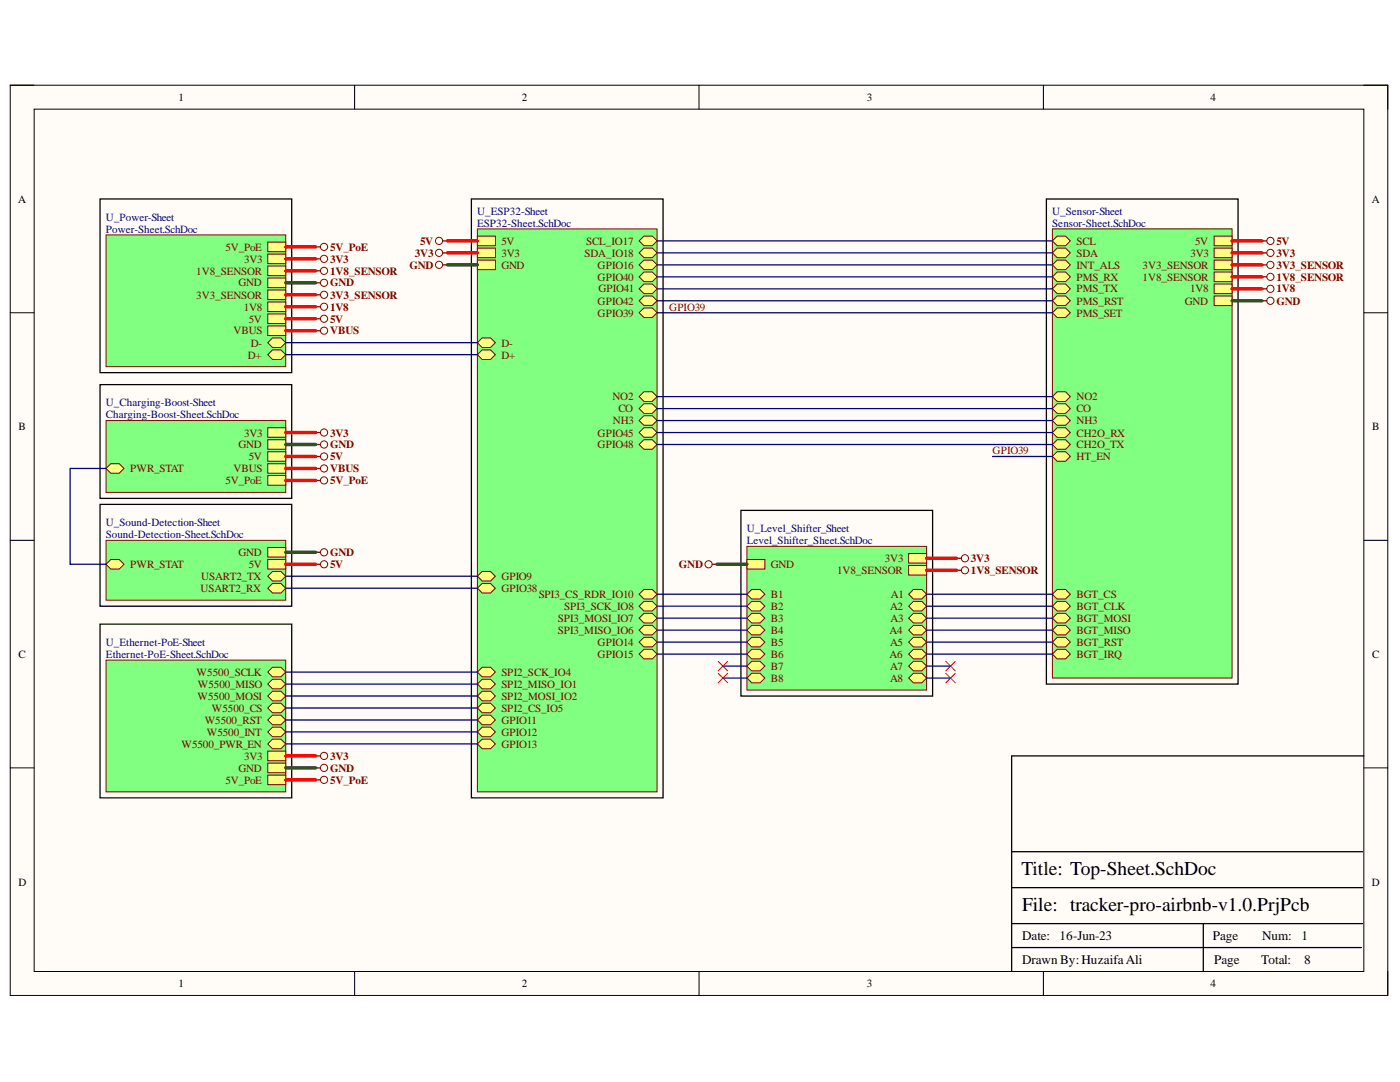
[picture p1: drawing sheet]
<svg xmlns="http://www.w3.org/2000/svg" width="279mm" height="216mm" viewBox="0 0 279 216" stroke-linecap="round" stroke-linejoin="round" font-family="sans-serif">
<defs><g id="words">
<g font-size="3.9">
<text x="203.8" y="174.6">Title: Top-Sheet.SchDoc</text>
<text x="204" y="181.8">File: tracker-pro-airbnb-v1.0.PrjPcb</text>
</g>
<g font-size="2.6">
<text x="204" y="187.6">Date:</text>
<text x="211.5" y="187.6">16-Jun-23</text>
<text x="242.1" y="187.6">Page</text>
<text x="251.9" y="187.6">Num:</text>
<text x="259.7" y="187.6">1</text>
<text x="204" y="192.4">Drawn By: HuzaifaAli</text>
<text x="242.3" y="192.4">Page</text>
<text x="251.7" y="192.4">Total:</text>
<text x="260.3" y="192.4">8</text>
</g>
<g font-size="2.2">
<text x="35.6" y="20.1">1</text>
<text x="104.1" y="20.1">2</text>
<text x="173" y="20.1">3</text>
<text x="241.6" y="20.1">4</text>
<text x="3.6" y="40.4">A</text>
<text x="273.8" y="40.4">A</text>
<text x="3.7" y="85.8">B</text>
<text x="273.9" y="85.8">B</text>
<text x="3.7" y="131.3">C</text>
<text x="273.9" y="131.3">C</text>
<text x="3.7" y="176.7">D</text>
<text x="273.8" y="176.7">D</text>
<text x="35.6" y="197">1</text>
<text x="104.1" y="197">2</text>
<text x="173" y="197">3</text>
<text x="241.6" y="197">4</text>
</g>
<g font-size="2.2" fill="#000080">
<text x="21.1" y="44.1">U_Power-Sheet</text>
<text x="21.1" y="46.4">Power-Sheet.SchDoc</text>
<text x="95.2" y="42.9">U_ESP32-Sheet</text>
<text x="95.2" y="45.2">ESP32-Sheet.SchDoc</text>
<text x="210" y="42.9">U_Sensor-Sheet</text>
<text x="210" y="45.2">Sensor-Sheet.SchDoc</text>
<text x="21.1" y="81.1">U_Charging-Boost-Sheet</text>
<text x="21.1" y="83.5">Charging-Boost-Sheet.SchDoc</text>
<text x="21.1" y="105">U_Sound-Detection-Sheet</text>
<text x="21.1" y="107.4">Sound-Detection-Sheet.SchDoc</text>
<text x="149" y="106.2">U_Level_Shifter_Sheet</text>
<text x="149" y="108.6">Level_Shifter_Sheet.SchDoc</text>
<text x="21.1" y="128.9">U_Ethernet-PoE-Sheet</text>
<text x="21.1" y="131.3">Ethernet-PoE-Sheet.SchDoc</text>
</g>
<g font-size="2.2" fill="#800000">
<text x="45" y="50.1">5V_PoE</text>
<text x="48.7" y="52.4">3V3</text>
<text x="65.9" y="52.4">3V3</text>
<text x="65.9" y="50.1">5V_PoE</text>
<text x="81.7" y="53.6">GND</text>
<text x="82.8" y="51.2">3V3</text>
<text x="83.8" y="48.8">5V</text>
<text x="100.1" y="51.2">3V3</text>
<text x="100.1" y="53.6">GND</text>
<text x="100.1" y="48.8">5V</text>
<text x="116.6" y="51.2">SDA_IO18</text>
<text x="117" y="48.8">SCL_IO17</text>
<text x="119.3" y="53.6">GPIO16</text>
<text x="214.8" y="51.2">SDA</text>
<text x="214.8" y="48.8">SCL</text>
<text x="214.8" y="53.6">INT_ALS</text>
<text x="228" y="53.6">3V3_SENSOR</text>
<text x="237.6" y="51.2">3V3</text>
<text x="238.5" y="48.8">5V</text>
<text x="254.8" y="48.8">5V</text>
<text x="254.8" y="51.2">3V3</text>
<text x="254.8" y="53.6">3V3_SENSOR</text>
<text x="39.2" y="54.8">1V8_SENSOR</text>
<text x="39.2" y="59.6">3V3_SENSOR</text>
<text x="47.6" y="57.2">GND</text>
<text x="65.9" y="57.2">GND</text>
<text x="65.9" y="54.8">1V8_SENSOR</text>
<text x="65.9" y="59.6">3V3_SENSOR</text>
<text x="119.3" y="56">GPIO40</text>
<text x="119.4" y="58.4">GPIO41</text>
<text x="214.8" y="56">PMS_RX</text>
<text x="214.8" y="58.4">PMS_TX</text>
<text x="228" y="56">1V8_SENSOR</text>
<text x="237.5" y="58.4">1V8</text>
<text x="254.8" y="56">1V8_SENSOR</text>
<text x="254.8" y="58.4">1V8</text>
<text x="48.6" y="62">1V8</text>
<text x="49.6" y="64.4">5V</text>
<text x="65.9" y="64.4">5V</text>
<text x="65.9" y="62">1V8</text>
<text x="119.3" y="63.2">GPIO39</text>
<text x="119.3" y="60.8">GPIO42</text>
<text x="133.6" y="62">GPIO39</text>
<text x="214.8" y="63.2">PMS_SET</text>
<text x="214.8" y="60.8">PMS_RST</text>
<text x="236.5" y="60.8">GND</text>
<text x="254.8" y="60.8">GND</text>
<text x="46.6" y="66.7">VBUS</text>
<text x="49.5" y="71.5">D+</text>
<text x="50.1" y="69.2">D-</text>
<text x="65.9" y="66.7">VBUS</text>
<text x="100.1" y="69.2">D-</text>
<text x="100.1" y="71.5">D+</text>
<text x="122.2" y="79.9">NO2</text>
<text x="123.4" y="82.3">CO</text>
<text x="214.8" y="79.9">NO2</text>
<text x="214.8" y="82.3">CO</text>
<text x="47.6" y="89.5">GND</text>
<text x="48.7" y="87.1">3V3</text>
<text x="65.9" y="87.1">3V3</text>
<text x="65.9" y="89.5">GND</text>
<text x="119.3" y="87.1">GPIO45</text>
<text x="119.3" y="89.5">GPIO48</text>
<text x="122.3" y="84.6">NH3</text>
<text x="214.8" y="84.6">NH3</text>
<text x="214.8" y="87.1">CH2O_RX</text>
<text x="214.8" y="89.5">CH2O_TX</text>
<text x="26" y="94.2">PWR_STAT</text>
<text x="46.6" y="94.2">VBUS</text>
<text x="49.6" y="91.8">5V</text>
<text x="65.9" y="91.8">5V</text>
<text x="65.9" y="94.2">VBUS</text>
<text x="198.1" y="90.7">GPIO39</text>
<text x="214.8" y="91.8">HT_EN</text>
<text x="45" y="96.7">5V_PoE</text>
<text x="65.9" y="96.7">5V_PoE</text>
<text x="26" y="113.4">PWR_STAT</text>
<text x="47.6" y="110.9">GND</text>
<text x="49.6" y="113.4">5V</text>
<text x="65.9" y="110.9">GND</text>
<text x="65.9" y="113.4">5V</text>
<text x="135.5" y="113.4">GND</text>
<text x="153.9" y="113.4">GND</text>
<text x="176.6" y="112.1">3V3</text>
<text x="193.8" y="112.1">3V3</text>
<text x="40" y="118.1">USART2_RX</text>
<text x="40.2" y="115.8">USART2_TX</text>
<text x="100.1" y="115.8">GPIO9</text>
<text x="100.1" y="118.1">GPIO38</text>
<text x="107.5" y="119.3">SPI3_CS_RDR_IO10</text>
<text x="153.9" y="119.3">B1</text>
<text x="167" y="114.6">1V8_SENSOR</text>
<text x="177.8" y="119.3">A1</text>
<text x="193.8" y="114.6">1V8_SENSOR</text>
<text x="214.8" y="119.3">BGT_CS</text>
<text x="111.3" y="124.1">SPI3_MOSI_IO7</text>
<text x="112.6" y="121.7">SPI3_SCK_IO8</text>
<text x="153.9" y="121.7">B2</text>
<text x="153.9" y="124.1">B3</text>
<text x="177.6" y="121.7">A2</text>
<text x="177.7" y="124.1">A3</text>
<text x="214.8" y="121.7">BGT_CLK</text>
<text x="214.8" y="124.1">BGT_MOSI</text>
<text x="111.3" y="126.5">SPI3_MISO_IO6</text>
<text x="119.3" y="128.9">GPIO14</text>
<text x="119.3" y="131.3">GPIO15</text>
<text x="153.9" y="126.5">B4</text>
<text x="153.9" y="128.9">B5</text>
<text x="153.9" y="131.3">B6</text>
<text x="177.5" y="126.5">A4</text>
<text x="177.5" y="131.3">A6</text>
<text x="177.6" y="128.9">A5</text>
<text x="214.8" y="128.9">BGT_RST</text>
<text x="214.8" y="131.3">BGT_IRQ</text>
<text x="214.8" y="126.5">BGT_MISO</text>
<text x="39.2" y="134.9">W5500_SCLK</text>
<text x="39.5" y="137.2">W5500_MISO</text>
<text x="100.1" y="134.9">SPI2_SCK_IO4</text>
<text x="100.1" y="137.2">SPI2_MISO_IO1</text>
<text x="153.9" y="133.7">B7</text>
<text x="153.9" y="136.1">B8</text>
<text x="177.6" y="133.7">A7</text>
<text x="177.6" y="136.1">A8</text>
<text x="39.4" y="139.6">W5500_MOSI</text>
<text x="42.3" y="142.1">W5500_CS</text>
<text x="100.1" y="142.1">SPI2_CS_IO5</text>
<text x="100.1" y="139.6">SPI2_MOSI_IO2</text>
<text x="36.2" y="149.2">W5500_PWR_EN</text>
<text x="40.9" y="144.4">W5500_RST</text>
<text x="41.3" y="146.8">W5500_INT</text>
<text x="100.1" y="144.4">GPIO11</text>
<text x="100.1" y="146.8">GPIO12</text>
<text x="100.1" y="149.2">GPIO13</text>
<text x="47.6" y="154">GND</text>
<text x="48.7" y="151.6">3V3</text>
<text x="65.9" y="151.6">3V3</text>
<text x="65.9" y="154">GND</text>
<text x="45" y="156.4">5V_PoE</text>
<text x="65.9" y="156.4">5V_PoE</text>
</g>
</g></defs>
<path d="M2 17h275v181.6h-275z" fill-rule="evenodd" fill="#fffcf8"/>
<path d="M2 17h275v181.6h-275z" fill="none" stroke="#000" stroke-width=".2"/>
<path d="M6.8 21.8h265.4v172.1h-265.4z" fill-rule="evenodd" fill="#fffcf8"/>
<g fill="none" stroke="#000" stroke-width=".2">
<path d="M2 17h4.8M70.8 17v4.8M139.5 17v4.8M208.2 17v4.8M272.2 17h4.8v4.8M6.8 21.8h265.4v172.1h-265.4zM2 62.4h4.8M272.2 62.4h4.8M2 107.8h4.8M272.2 107.8h4.8M2 153.2h4.8M272.2 153.2h4.8"/>
<path d="M70.8 193.9v4.7M139.5 193.9v4.7M208.2 193.9v4.7M277 193.9v4.7"/>
</g>
<path d="M272.2 150.8h-70.3v43.1M201.9 177.1h70M201.9 170h70M201.9 189.1h69.8M201.9 184.3h70M240.1 184.3v9.6" fill="none" stroke="#000" stroke-width=".25"/>
<path d="M21.2 46.9h35.8v26.3h-35.8z" fill-rule="evenodd" fill="#80ff80"/>
<path d="M21.2 46.9h35.8v26.3h-35.8z" fill="none" stroke="#800000" stroke-width=".2"/>
<path d="M53.4 50.7h3.6v1.9h-3.6z" fill-rule="evenodd" fill="#ffff80"/>
<path d="M53.4 50.7h3.6v1.9h-3.6z" fill="none" stroke="#800000" stroke-width=".2"/>
<path d="M53.4 53.1h3.6v1.9h-3.6z" fill-rule="evenodd" fill="#ffff80"/>
<path d="M53.4 53.1h3.6v1.9h-3.6z" fill="none" stroke="#800000" stroke-width=".2"/>
<path d="M53.4 55.5h3.6v1.9h-3.6z" fill-rule="evenodd" fill="#ffff80"/>
<path d="M53.4 55.5h3.6v1.9h-3.6z" fill="none" stroke="#800000" stroke-width=".2"/>
<path d="M53.4 57.9h3.6v1.9h-3.6z" fill-rule="evenodd" fill="#ffff80"/>
<path d="M53.4 57.9h3.6v1.9h-3.6z" fill="none" stroke="#800000" stroke-width=".2"/>
<path d="M53.4 60.3h3.6v1.9h-3.6z" fill-rule="evenodd" fill="#ffff80"/>
<path d="M53.4 60.3h3.6v1.9h-3.6z" fill="none" stroke="#800000" stroke-width=".2"/>
<path d="M53.4 62.6h3.6v2h-3.6z" fill-rule="evenodd" fill="#ffff80"/>
<path d="M53.4 62.6h3.6v2h-3.6z" fill="none" stroke="#800000" stroke-width=".2"/>
<path d="M53.4 65h3.6v1.9h-3.6z" fill-rule="evenodd" fill="#ffff80"/>
<path d="M53.4 65h3.6v1.9h-3.6z" fill="none" stroke="#800000" stroke-width=".2"/>
<path d="M54.4 67.4h1.7l.9 1-.9 .9h-1.7l-1-.9z" fill-rule="evenodd" fill="#ffff80"/>
<path d="M54.4 67.4h1.7l.9 1-.9 .9h-1.7l-1-.9z" fill="none" stroke="#800000" stroke-width=".2"/>
<path d="M54.4 69.8h1.7l.9 1-.9 .9h-1.7l-1-.9z" fill-rule="evenodd" fill="#ffff80"/>
<path d="M54.4 69.8h1.7l.9 1-.9 .9h-1.7l-1-.9z" fill="none" stroke="#800000" stroke-width=".2"/>
<path d="M53.4 48.3h3.6v1.9h-3.6z" fill-rule="evenodd" fill="#ffff80"/>
<path d="M53.4 48.3h3.6v1.9h-3.6z" fill="none" stroke="#800000" stroke-width=".2"/>
<path d="M21.2 83.9h35.8v14.4h-35.8z" fill-rule="evenodd" fill="#80ff80"/>
<path d="M21.2 83.9h35.8v14.4h-35.8z" fill="none" stroke="#800000" stroke-width=".2"/>
<path d="M53.4 85.4h3.6v1.9h-3.6z" fill-rule="evenodd" fill="#ffff80"/>
<path d="M53.4 85.4h3.6v1.9h-3.6z" fill="none" stroke="#800000" stroke-width=".2"/>
<path d="M53.4 87.7h3.6v2h-3.6z" fill-rule="evenodd" fill="#ffff80"/>
<path d="M53.4 87.7h3.6v2h-3.6z" fill="none" stroke="#800000" stroke-width=".2"/>
<path d="M53.4 90.1h3.6v1.9h-3.6z" fill-rule="evenodd" fill="#ffff80"/>
<path d="M53.4 90.1h3.6v1.9h-3.6z" fill="none" stroke="#800000" stroke-width=".2"/>
<path d="M53.4 92.5h3.6v1.9h-3.6z" fill-rule="evenodd" fill="#ffff80"/>
<path d="M53.4 92.5h3.6v1.9h-3.6z" fill="none" stroke="#800000" stroke-width=".2"/>
<path d="M53.4 94.9h3.6v1.9h-3.6z" fill-rule="evenodd" fill="#ffff80"/>
<path d="M53.4 94.9h3.6v1.9h-3.6z" fill="none" stroke="#800000" stroke-width=".2"/>
<path d="M21.2 93.5l.9-1h1.7l1 1-1 .9h-1.7z" fill-rule="evenodd" fill="#ffff80"/>
<path d="M21.2 93.5l.9-1h1.7l1 1-1 .9h-1.7z" fill="none" stroke="#800000" stroke-width=".2"/>
<path d="M210 45.7h35.9v89.6h-35.9z" fill-rule="evenodd" fill="#80ff80"/>
<path d="M210 45.7h35.9v89.6h-35.9z" fill="none" stroke="#800000" stroke-width=".2"/>
<path d="M210 50.5l1-1h1.7l.9 1-.9 .9h-1.7z" fill-rule="evenodd" fill="#ffff80"/>
<path d="M210 50.5l1-1h1.7l.9 1-.9 .9h-1.7z" fill="none" stroke="#800000" stroke-width=".2"/>
<path d="M210 48.1l1-1h1.7l.9 1-.9 .9h-1.7z" fill-rule="evenodd" fill="#ffff80"/>
<path d="M210 48.1l1-1h1.7l.9 1-.9 .9h-1.7z" fill="none" stroke="#800000" stroke-width=".2"/>
<path d="M211 117.6h1.7l.9 1-.9 .9h-1.7l-1-.9z" fill-rule="evenodd" fill="#ffff80"/>
<path d="M211 117.6h1.7l.9 1-.9 .9h-1.7l-1-.9z" fill="none" stroke="#800000" stroke-width=".2"/>
<path d="M211 120h1.7l.9 1-.9 .9h-1.7l-1-.9z" fill-rule="evenodd" fill="#ffff80"/>
<path d="M211 120h1.7l.9 1-.9 .9h-1.7l-1-.9z" fill="none" stroke="#800000" stroke-width=".2"/>
<path d="M211 122.4h1.7l.9 1-.9 .9h-1.7l-1-.9z" fill-rule="evenodd" fill="#ffff80"/>
<path d="M211 122.4h1.7l.9 1-.9 .9h-1.7l-1-.9z" fill="none" stroke="#800000" stroke-width=".2"/>
<path d="M210 128.1l1-.9h1.7l.9 .9-.9 1h-1.7z" fill-rule="evenodd" fill="#ffff80"/>
<path d="M210 128.1l1-.9h1.7l.9 .9-.9 1h-1.7z" fill="none" stroke="#800000" stroke-width=".2"/>
<path d="M210 130.5l1-.9h1.7l.9 .9-.9 1h-1.7z" fill-rule="evenodd" fill="#ffff80"/>
<path d="M210 130.5l1-.9h1.7l.9 .9-.9 1h-1.7z" fill="none" stroke="#800000" stroke-width=".2"/>
<path d="M210 125.7l1-.9h1.7l.9 .9-.9 1h-1.7z" fill-rule="evenodd" fill="#ffff80"/>
<path d="M210 125.7l1-.9h1.7l.9 .9-.9 1h-1.7z" fill="none" stroke="#800000" stroke-width=".2"/>
<path d="M210 62.4l1-.9h1.7l.9 .9-.9 1h-1.7z" fill-rule="evenodd" fill="#ffff80"/>
<path d="M210 62.4l1-.9h1.7l.9 .9-.9 1h-1.7z" fill="none" stroke="#800000" stroke-width=".2"/>
<path d="M211 54.3h1.7l.9 .9-.9 1h-1.7l-1-1z" fill-rule="evenodd" fill="#ffff80"/>
<path d="M211 54.3h1.7l.9 .9-.9 1h-1.7l-1-1z" fill="none" stroke="#800000" stroke-width=".2"/>
<path d="M211 56.7h1.7l.9 .9-.9 1h-1.7l-1-1z" fill-rule="evenodd" fill="#ffff80"/>
<path d="M211 56.7h1.7l.9 .9-.9 1h-1.7l-1-1z" fill="none" stroke="#800000" stroke-width=".2"/>
<path d="M211 59.1h1.7l.9 .9-.9 1h-1.7l-1-1z" fill-rule="evenodd" fill="#ffff80"/>
<path d="M211 59.1h1.7l.9 .9-.9 1h-1.7l-1-1z" fill="none" stroke="#800000" stroke-width=".2"/>
<path d="M211 51.9h1.7l.9 1-.9 .9h-1.7l-1-.9z" fill-rule="evenodd" fill="#ffff80"/>
<path d="M211 51.9h1.7l.9 1-.9 .9h-1.7l-1-.9z" fill="none" stroke="#800000" stroke-width=".2"/>
<path d="M211 78.2h1.7l.9 .9-.9 1h-1.7l-1-1z" fill-rule="evenodd" fill="#ffff80"/>
<path d="M211 78.2h1.7l.9 .9-.9 1h-1.7l-1-1z" fill="none" stroke="#800000" stroke-width=".2"/>
<path d="M211 80.6h1.7l.9 .9-.9 1h-1.7l-1-1z" fill-rule="evenodd" fill="#ffff80"/>
<path d="M211 80.6h1.7l.9 .9-.9 1h-1.7l-1-1z" fill="none" stroke="#800000" stroke-width=".2"/>
<path d="M210 83.9l1-.9h1.7l.9 .9-.9 1h-1.7z" fill-rule="evenodd" fill="#ffff80"/>
<path d="M210 83.9l1-.9h1.7l.9 .9-.9 1h-1.7z" fill="none" stroke="#800000" stroke-width=".2"/>
<path d="M210 86.3l1-.9h1.7l.9 .9-.9 1h-1.7z" fill-rule="evenodd" fill="#ffff80"/>
<path d="M210 86.3l1-.9h1.7l.9 .9-.9 1h-1.7z" fill="none" stroke="#800000" stroke-width=".2"/>
<path d="M210 88.7l1-1h1.7l.9 1-.9 1h-1.7z" fill-rule="evenodd" fill="#ffff80"/>
<path d="M210 88.7l1-1h1.7l.9 1-.9 1h-1.7z" fill="none" stroke="#800000" stroke-width=".2"/>
<path d="M242.3 49.5h3.6v1.9h-3.6z" fill-rule="evenodd" fill="#ffff80"/>
<path d="M242.3 49.5h3.6v1.9h-3.6z" fill="none" stroke="#800000" stroke-width=".2"/>
<path d="M242.3 54.3h3.6v1.9h-3.6z" fill-rule="evenodd" fill="#ffff80"/>
<path d="M242.3 54.3h3.6v1.9h-3.6z" fill="none" stroke="#800000" stroke-width=".2"/>
<path d="M242.3 59.1h3.6v1.9h-3.6z" fill-rule="evenodd" fill="#ffff80"/>
<path d="M242.3 59.1h3.6v1.9h-3.6z" fill="none" stroke="#800000" stroke-width=".2"/>
<path d="M242.3 51.9h3.6v1.9h-3.6z" fill-rule="evenodd" fill="#ffff80"/>
<path d="M242.3 51.9h3.6v1.9h-3.6z" fill="none" stroke="#800000" stroke-width=".2"/>
<path d="M242.3 56.7h3.6v1.9h-3.6z" fill-rule="evenodd" fill="#ffff80"/>
<path d="M242.3 56.7h3.6v1.9h-3.6z" fill="none" stroke="#800000" stroke-width=".2"/>
<path d="M242.3 47.1h3.6v1.9h-3.6z" fill-rule="evenodd" fill="#ffff80"/>
<path d="M242.3 47.1h3.6v1.9h-3.6z" fill="none" stroke="#800000" stroke-width=".2"/>
<path d="M210 91.1l1-1h1.7l.9 1-.9 .9h-1.7z" fill-rule="evenodd" fill="#ffff80"/>
<path d="M210 91.1l1-1h1.7l.9 1-.9 .9h-1.7z" fill="none" stroke="#800000" stroke-width=".2"/>
<path d="M149.1 109h35.8v28.7h-35.8z" fill-rule="evenodd" fill="#80ff80"/>
<path d="M149.1 109h35.8v28.7h-35.8z" fill="none" stroke="#800000" stroke-width=".2"/>
<path d="M181.3 110.4h3.6v2h-3.6z" fill-rule="evenodd" fill="#ffff80"/>
<path d="M181.3 110.4h3.6v2h-3.6z" fill="none" stroke="#800000" stroke-width=".2"/>
<path d="M181.3 112.8h3.6v1.9h-3.6z" fill-rule="evenodd" fill="#ffff80"/>
<path d="M181.3 112.8h3.6v1.9h-3.6z" fill="none" stroke="#800000" stroke-width=".2"/>
<path d="M149.1 111.6h3.5v1.9h-3.5z" fill-rule="evenodd" fill="#ffff80"/>
<path d="M149.1 111.6h3.5v1.9h-3.5z" fill="none" stroke="#800000" stroke-width=".2"/>
<path d="M182.3 117.6h1.7l.9 1-.9 .9h-1.7l-1-.9z" fill-rule="evenodd" fill="#ffff80"/>
<path d="M182.3 117.6h1.7l.9 1-.9 .9h-1.7l-1-.9z" fill="none" stroke="#800000" stroke-width=".2"/>
<path d="M182.3 120h1.7l.9 1-.9 .9h-1.7l-1-.9z" fill-rule="evenodd" fill="#ffff80"/>
<path d="M182.3 120h1.7l.9 1-.9 .9h-1.7l-1-.9z" fill="none" stroke="#800000" stroke-width=".2"/>
<path d="M182.3 122.4h1.7l.9 1-.9 .9h-1.7l-1-.9z" fill-rule="evenodd" fill="#ffff80"/>
<path d="M182.3 122.4h1.7l.9 1-.9 .9h-1.7l-1-.9z" fill="none" stroke="#800000" stroke-width=".2"/>
<path d="M181.3 125.7l1-.9h1.7l.9 .9-.9 1h-1.7z" fill-rule="evenodd" fill="#ffff80"/>
<path d="M181.3 125.7l1-.9h1.7l.9 .9-.9 1h-1.7z" fill="none" stroke="#800000" stroke-width=".2"/>
<path d="M181.3 128.1l1-.9h1.7l.9 .9-.9 1h-1.7z" fill-rule="evenodd" fill="#ffff80"/>
<path d="M181.3 128.1l1-.9h1.7l.9 .9-.9 1h-1.7z" fill="none" stroke="#800000" stroke-width=".2"/>
<path d="M181.3 130.5l1-.9h1.7l.9 .9-.9 1h-1.7z" fill-rule="evenodd" fill="#ffff80"/>
<path d="M181.3 130.5l1-.9h1.7l.9 .9-.9 1h-1.7z" fill="none" stroke="#800000" stroke-width=".2"/>
<path d="M181.3 132.9l1-.9h1.7l.9 .9-.9 1h-1.7z" fill-rule="evenodd" fill="#ffff80"/>
<path d="M181.3 132.9l1-.9h1.7l.9 .9-.9 1h-1.7z" fill="none" stroke="#800000" stroke-width=".2"/>
<path d="M181.3 135.3l1-1h1.7l.9 1-.9 1h-1.7z" fill-rule="evenodd" fill="#ffff80"/>
<path d="M181.3 135.3l1-1h1.7l.9 1-.9 1h-1.7z" fill="none" stroke="#800000" stroke-width=".2"/>
<path d="M149.1 118.6l.9-1h1.7l.9 1-.9 .9h-1.7z" fill-rule="evenodd" fill="#ffff80"/>
<path d="M149.1 118.6l.9-1h1.7l.9 1-.9 .9h-1.7z" fill="none" stroke="#800000" stroke-width=".2"/>
<path d="M149.1 121l.9-1h1.7l.9 1-.9 .9h-1.7z" fill-rule="evenodd" fill="#ffff80"/>
<path d="M149.1 121l.9-1h1.7l.9 1-.9 .9h-1.7z" fill="none" stroke="#800000" stroke-width=".2"/>
<path d="M149.1 123.3l.9-.9h1.7l.9 .9-.9 1h-1.7z" fill-rule="evenodd" fill="#ffff80"/>
<path d="M149.1 123.3l.9-.9h1.7l.9 .9-.9 1h-1.7z" fill="none" stroke="#800000" stroke-width=".2"/>
<path d="M149.1 125.7l.9-.9h1.7l.9 .9-.9 1h-1.7z" fill-rule="evenodd" fill="#ffff80"/>
<path d="M149.1 125.7l.9-.9h1.7l.9 .9-.9 1h-1.7z" fill="none" stroke="#800000" stroke-width=".2"/>
<path d="M149.1 128.1l.9-.9h1.7l.9 .9-.9 1h-1.7z" fill-rule="evenodd" fill="#ffff80"/>
<path d="M149.1 128.1l.9-.9h1.7l.9 .9-.9 1h-1.7z" fill="none" stroke="#800000" stroke-width=".2"/>
<path d="M149.1 130.5l.9-.9h1.7l.9 .9-.9 1h-1.7z" fill-rule="evenodd" fill="#ffff80"/>
<path d="M149.1 130.5l.9-.9h1.7l.9 .9-.9 1h-1.7z" fill="none" stroke="#800000" stroke-width=".2"/>
<path d="M149.1 132.9l.9-.9h1.7l.9 .9-.9 1h-1.7z" fill-rule="evenodd" fill="#ffff80"/>
<path d="M149.1 132.9l.9-.9h1.7l.9 .9-.9 1h-1.7z" fill="none" stroke="#800000" stroke-width=".2"/>
<path d="M149.1 135.3l.9-1h1.7l.9 1-.9 1h-1.7z" fill-rule="evenodd" fill="#ffff80"/>
<path d="M149.1 135.3l.9-1h1.7l.9 1-.9 1h-1.7z" fill="none" stroke="#800000" stroke-width=".2"/>
<path d="M21.2 107.8h35.8v12h-35.8z" fill-rule="evenodd" fill="#80ff80"/>
<path d="M21.2 107.8h35.8v12h-35.8z" fill="none" stroke="#800000" stroke-width=".2"/>
<path d="M53.4 109.2h3.6v2h-3.6z" fill-rule="evenodd" fill="#ffff80"/>
<path d="M53.4 109.2h3.6v2h-3.6z" fill="none" stroke="#800000" stroke-width=".2"/>
<path d="M53.4 111.6h3.6v1.9h-3.6z" fill-rule="evenodd" fill="#ffff80"/>
<path d="M53.4 111.6h3.6v1.9h-3.6z" fill="none" stroke="#800000" stroke-width=".2"/>
<path d="M53.4 115l1-1h1.7l.9 1-.9 .9h-1.7z" fill-rule="evenodd" fill="#ffff80"/>
<path d="M53.4 115l1-1h1.7l.9 1-.9 .9h-1.7z" fill="none" stroke="#800000" stroke-width=".2"/>
<path d="M54.4 116.4h1.7l.9 1-.9 .9h-1.7l-1-.9z" fill-rule="evenodd" fill="#ffff80"/>
<path d="M54.4 116.4h1.7l.9 1-.9 .9h-1.7l-1-.9z" fill="none" stroke="#800000" stroke-width=".2"/>
<path d="M21.2 112.6l.9-1h1.7l1 1-1 .9h-1.7z" fill-rule="evenodd" fill="#ffff80"/>
<path d="M21.2 112.6l.9-1h1.7l1 1-1 .9h-1.7z" fill="none" stroke="#800000" stroke-width=".2"/>
<path d="M95.3 45.7h35.8v112.3h-35.8z" fill-rule="evenodd" fill="#80ff80"/>
<path d="M95.3 45.7h35.8v112.3h-35.8z" fill="none" stroke="#800000" stroke-width=".2"/>
<path d="M127.5 50.5l1-1h1.7l.9 1-.9 .9h-1.7z" fill-rule="evenodd" fill="#ffff80"/>
<path d="M127.5 50.5l1-1h1.7l.9 1-.9 .9h-1.7z" fill="none" stroke="#800000" stroke-width=".2"/>
<path d="M127.5 48.1l1-1h1.7l.9 1-.9 .9h-1.7z" fill-rule="evenodd" fill="#ffff80"/>
<path d="M127.5 48.1l1-1h1.7l.9 1-.9 .9h-1.7z" fill="none" stroke="#800000" stroke-width=".2"/>
<path d="M96.2 67.4h1.7l1 1-1 .9h-1.7l-.9-.9z" fill-rule="evenodd" fill="#ffff80"/>
<path d="M96.2 67.4h1.7l1 1-1 .9h-1.7l-.9-.9z" fill="none" stroke="#800000" stroke-width=".2"/>
<path d="M96.2 69.8h1.7l1 1-1 .9h-1.7l-.9-.9z" fill-rule="evenodd" fill="#ffff80"/>
<path d="M96.2 69.8h1.7l1 1-1 .9h-1.7l-.9-.9z" fill="none" stroke="#800000" stroke-width=".2"/>
<path d="M127.5 79.1l1-.9h1.7l.9 .9-.9 1h-1.7z" fill-rule="evenodd" fill="#ffff80"/>
<path d="M127.5 79.1l1-.9h1.7l.9 .9-.9 1h-1.7z" fill="none" stroke="#800000" stroke-width=".2"/>
<path d="M127.5 81.5l1-.9h1.7l.9 .9-.9 1h-1.7z" fill-rule="evenodd" fill="#ffff80"/>
<path d="M127.5 81.5l1-.9h1.7l.9 .9-.9 1h-1.7z" fill="none" stroke="#800000" stroke-width=".2"/>
<path d="M127.5 83.9l1-.9h1.7l.9 .9-.9 1h-1.7z" fill-rule="evenodd" fill="#ffff80"/>
<path d="M127.5 83.9l1-.9h1.7l.9 .9-.9 1h-1.7z" fill="none" stroke="#800000" stroke-width=".2"/>
<path d="M127.5 62.4l1-.9h1.7l.9 .9-.9 1h-1.7z" fill-rule="evenodd" fill="#ffff80"/>
<path d="M127.5 62.4l1-.9h1.7l.9 .9-.9 1h-1.7z" fill="none" stroke="#800000" stroke-width=".2"/>
<path d="M127.5 55.2l1-.9h1.7l.9 .9-.9 1h-1.7z" fill-rule="evenodd" fill="#ffff80"/>
<path d="M127.5 55.2l1-.9h1.7l.9 .9-.9 1h-1.7z" fill="none" stroke="#800000" stroke-width=".2"/>
<path d="M127.5 57.6l1-.9h1.7l.9 .9-.9 1h-1.7z" fill-rule="evenodd" fill="#ffff80"/>
<path d="M127.5 57.6l1-.9h1.7l.9 .9-.9 1h-1.7z" fill="none" stroke="#800000" stroke-width=".2"/>
<path d="M127.5 60l1-.9h1.7l.9 .9-.9 1h-1.7z" fill-rule="evenodd" fill="#ffff80"/>
<path d="M127.5 60l1-.9h1.7l.9 .9-.9 1h-1.7z" fill="none" stroke="#800000" stroke-width=".2"/>
<path d="M127.5 128.1l1-.9h1.7l.9 .9-.9 1h-1.7z" fill-rule="evenodd" fill="#ffff80"/>
<path d="M127.5 128.1l1-.9h1.7l.9 .9-.9 1h-1.7z" fill="none" stroke="#800000" stroke-width=".2"/>
<path d="M127.5 130.5l1-.9h1.7l.9 .9-.9 1h-1.7z" fill-rule="evenodd" fill="#ffff80"/>
<path d="M127.5 130.5l1-.9h1.7l.9 .9-.9 1h-1.7z" fill="none" stroke="#800000" stroke-width=".2"/>
<path d="M127.5 52.8l1-.9h1.7l.9 .9-.9 1h-1.7z" fill-rule="evenodd" fill="#ffff80"/>
<path d="M127.5 52.8l1-.9h1.7l.9 .9-.9 1h-1.7z" fill="none" stroke="#800000" stroke-width=".2"/>
<path d="M127.5 125.7l1-.9h1.7l.9 .9-.9 1h-1.7z" fill-rule="evenodd" fill="#ffff80"/>
<path d="M127.5 125.7l1-.9h1.7l.9 .9-.9 1h-1.7z" fill="none" stroke="#800000" stroke-width=".2"/>
<path d="M127.5 123.3l1-.9h1.7l.9 .9-.9 1h-1.7z" fill-rule="evenodd" fill="#ffff80"/>
<path d="M127.5 123.3l1-.9h1.7l.9 .9-.9 1h-1.7z" fill="none" stroke="#800000" stroke-width=".2"/>
<path d="M127.5 121l1-1h1.7l.9 1-.9 .9h-1.7z" fill-rule="evenodd" fill="#ffff80"/>
<path d="M127.5 121l1-1h1.7l.9 1-.9 .9h-1.7z" fill="none" stroke="#800000" stroke-width=".2"/>
<path d="M127.5 118.6l1-1h1.7l.9 1-.9 .9h-1.7z" fill-rule="evenodd" fill="#ffff80"/>
<path d="M127.5 118.6l1-1h1.7l.9 1-.9 .9h-1.7z" fill="none" stroke="#800000" stroke-width=".2"/>
<path d="M96.2 142.7h1.7l1 1-1 .9h-1.7l-.9-.9z" fill-rule="evenodd" fill="#ffff80"/>
<path d="M96.2 142.7h1.7l1 1-1 .9h-1.7l-.9-.9z" fill="none" stroke="#800000" stroke-width=".2"/>
<path d="M95.3 146.1l.9-1h1.7l1 1-1 .9h-1.7z" fill-rule="evenodd" fill="#ffff80"/>
<path d="M95.3 146.1l.9-1h1.7l1 1-1 .9h-1.7z" fill="none" stroke="#800000" stroke-width=".2"/>
<path d="M96.2 147.5h1.7l1 .9-1 1h-1.7l-.9-1z" fill-rule="evenodd" fill="#ffff80"/>
<path d="M96.2 147.5h1.7l1 .9-1 1h-1.7l-.9-1z" fill="none" stroke="#800000" stroke-width=".2"/>
<path d="M96.2 140.3h1.7l1 1-1 .9h-1.7l-.9-.9z" fill-rule="evenodd" fill="#ffff80"/>
<path d="M96.2 140.3h1.7l1 1-1 .9h-1.7l-.9-.9z" fill="none" stroke="#800000" stroke-width=".2"/>
<path d="M96.2 133.1h1.7l1 1-1 1h-1.7l-.9-1z" fill-rule="evenodd" fill="#ffff80"/>
<path d="M96.2 133.1h1.7l1 1-1 1h-1.7l-.9-1z" fill="none" stroke="#800000" stroke-width=".2"/>
<path d="M95.3 49.5h3.6v1.9h-3.6z" fill-rule="evenodd" fill="#ffff80"/>
<path d="M95.3 49.5h3.6v1.9h-3.6z" fill="none" stroke="#800000" stroke-width=".2"/>
<path d="M95.3 51.9h3.6v1.9h-3.6z" fill-rule="evenodd" fill="#ffff80"/>
<path d="M95.3 51.9h3.6v1.9h-3.6z" fill="none" stroke="#800000" stroke-width=".2"/>
<path d="M95.3 47.1h3.6v1.9h-3.6z" fill-rule="evenodd" fill="#ffff80"/>
<path d="M95.3 47.1h3.6v1.9h-3.6z" fill="none" stroke="#800000" stroke-width=".2"/>
<path d="M95.3 115l.9-1h1.7l1 1-1 .9h-1.7z" fill-rule="evenodd" fill="#ffff80"/>
<path d="M95.3 115l.9-1h1.7l1 1-1 .9h-1.7z" fill="none" stroke="#800000" stroke-width=".2"/>
<path d="M96.2 135.5h1.7l1 1-1 .9h-1.7l-.9-.9z" fill-rule="evenodd" fill="#ffff80"/>
<path d="M96.2 135.5h1.7l1 1-1 .9h-1.7l-.9-.9z" fill="none" stroke="#800000" stroke-width=".2"/>
<path d="M96.2 137.9h1.7l1 1-1 .9h-1.7l-.9-.9z" fill-rule="evenodd" fill="#ffff80"/>
<path d="M96.2 137.9h1.7l1 1-1 .9h-1.7l-.9-.9z" fill="none" stroke="#800000" stroke-width=".2"/>
<path d="M96.2 116.4h1.7l1 1-1 .9h-1.7l-.9-.9z" fill-rule="evenodd" fill="#ffff80"/>
<path d="M96.2 116.4h1.7l1 1-1 .9h-1.7l-.9-.9z" fill="none" stroke="#800000" stroke-width=".2"/>
<path d="M127.5 86.3l1-.9h1.7l.9 .9-.9 1h-1.7z" fill-rule="evenodd" fill="#ffff80"/>
<path d="M127.5 86.3l1-.9h1.7l.9 .9-.9 1h-1.7z" fill="none" stroke="#800000" stroke-width=".2"/>
<path d="M127.5 88.7l1-1h1.7l.9 1-.9 1h-1.7z" fill-rule="evenodd" fill="#ffff80"/>
<g fill="none" stroke="#800000" stroke-width=".2">
<path d="M127.5 88.7l1-1h1.7l.9 1-.9 1h-1.7z"/>
<circle cx="64.7" cy="51.7" r=".72"/>
<circle cx="64.7" cy="54" r=".72"/>
<circle cx="64.7" cy="56.4" r=".72"/>
<circle cx="64.7" cy="58.8" r=".72"/>
<circle cx="87.6" cy="52.8" r=".72"/>
<circle cx="87.6" cy="50.5" r=".72"/>
<circle cx="87.6" cy="48.1" r=".72"/>
<circle cx="253.5" cy="50.5" r=".72"/>
<circle cx="253.5" cy="52.9" r=".72"/>
<circle cx="253.5" cy="55.2" r=".72"/>
<circle cx="253.5" cy="57.6" r=".72"/>
<circle cx="253.5" cy="48.1" r=".72"/>
<circle cx="64.7" cy="61.2" r=".72"/>
<circle cx="64.7" cy="66" r=".72"/>
<circle cx="64.7" cy="63.6" r=".72"/>
<circle cx="253.5" cy="60" r=".72"/>
<circle cx="64.7" cy="93.5" r=".72"/>
<circle cx="64.7" cy="91.1" r=".72"/>
<circle cx="64.7" cy="86.3" r=".72"/>
<circle cx="64.7" cy="88.7" r=".72"/>
<circle cx="64.7" cy="112.6" r=".72"/>
<circle cx="64.7" cy="110.2" r=".72"/>
<circle cx="141.4" cy="112.6" r=".72"/>
<circle cx="192.6" cy="113.8" r=".71"/>
<circle cx="192.6" cy="111.4" r=".72"/>
</g>
<g fill="none" stroke="#800000" stroke-width=".25">
<path d="M63 51.6h1M63 56.4h1M63 54h1M63 58.8h1M88.3 48.1h1M88.3 50.5h1M88.3 52.8h1M251.9 48.1h.9M251.9 50.5h.9M251.9 52.9h.9M251.9 55.2h.9M251.9 57.6h.9"/>
<path d="M63 63.6h1M63 66h1M63 61.2h1M251.9 60h.9M63 86.3h1M63 88.7h1M63 91.1h1M63 93.5h1M63 110.2h1M63 112.6h1M142.1 112.6h1M190.9 111.4h1"/>
<path d="M190.9 113.8h1"/>
</g>
<path d="M20 39.7h38.2v34.7h-38.2zM94.1 39.7h38.2v119.5h-38.2zM208.8 39.7h38.3v96.8h-38.3zM20 76.7h38.2v22.7h-38.2zM20 100.6h38.2v20.4h-38.2zM147.9 101.8h38.2v37.1h-38.2z" fill="none" stroke="#000" stroke-width=".25"/>
<path d="M143.3 134.3l1.9 2M143.3 132l1.9 1.9M145.2 134.3l-1.9 2M145.2 132l-1.9 1.9M188.8 132l1.9 1.9M188.8 134.3l1.9 2M190.7 132l-1.9 1.9M190.7 134.3l-1.9 2" fill="none" stroke="#f00" stroke-width=".2"/>
<path d="M21.2 131.7h35.8v26.3h-35.8z" fill-rule="evenodd" fill="#80ff80"/>
<path d="M21.2 131.7h35.8v26.3h-35.8z" fill="none" stroke="#800000" stroke-width=".2"/>
<path d="M54.4 133.1h1.7l.9 1-.9 1h-1.7l-1-1z" fill-rule="evenodd" fill="#ffff80"/>
<path d="M54.4 133.1h1.7l.9 1-.9 1h-1.7l-1-1z" fill="none" stroke="#800000" stroke-width=".2"/>
<path d="M54.4 135.5h1.7l.9 1-.9 .9h-1.7l-1-.9z" fill-rule="evenodd" fill="#ffff80"/>
<path d="M54.4 135.5h1.7l.9 1-.9 .9h-1.7l-1-.9z" fill="none" stroke="#800000" stroke-width=".2"/>
<path d="M54.4 137.9h1.7l.9 1-.9 .9h-1.7l-1-.9z" fill-rule="evenodd" fill="#ffff80"/>
<path d="M54.4 137.9h1.7l.9 1-.9 .9h-1.7l-1-.9z" fill="none" stroke="#800000" stroke-width=".2"/>
<path d="M54.4 142.7h1.7l.9 1-.9 .9h-1.7l-1-.9z" fill-rule="evenodd" fill="#ffff80"/>
<path d="M54.4 142.7h1.7l.9 1-.9 .9h-1.7l-1-.9z" fill="none" stroke="#800000" stroke-width=".2"/>
<path d="M53.4 146.1l1-1h1.7l.9 1-.9 .9h-1.7z" fill-rule="evenodd" fill="#ffff80"/>
<path d="M53.4 146.1l1-1h1.7l.9 1-.9 .9h-1.7z" fill="none" stroke="#800000" stroke-width=".2"/>
<path d="M54.4 140.3h1.7l.9 1-.9 .9h-1.7l-1-.9z" fill-rule="evenodd" fill="#ffff80"/>
<path d="M54.4 140.3h1.7l.9 1-.9 .9h-1.7l-1-.9z" fill="none" stroke="#800000" stroke-width=".2"/>
<path d="M54.4 147.5h1.7l.9 .9-.9 1h-1.7l-1-1z" fill-rule="evenodd" fill="#ffff80"/>
<path d="M54.4 147.5h1.7l.9 .9-.9 1h-1.7l-1-1z" fill="none" stroke="#800000" stroke-width=".2"/>
<path d="M53.4 149.9h3.6v1.9h-3.6z" fill-rule="evenodd" fill="#ffff80"/>
<path d="M53.4 149.9h3.6v1.9h-3.6z" fill="none" stroke="#800000" stroke-width=".2"/>
<path d="M53.4 152.3h3.6v1.9h-3.6z" fill-rule="evenodd" fill="#ffff80"/>
<path d="M53.4 152.3h3.6v1.9h-3.6z" fill="none" stroke="#800000" stroke-width=".2"/>
<path d="M53.4 154.7h3.6v1.9h-3.6z" fill-rule="evenodd" fill="#ffff80"/>
<g fill="none" stroke="#800000" stroke-width=".2">
<path d="M53.4 154.7h3.6v1.9h-3.6z"/>
<circle cx="64.7" cy="49.3" r=".72"/>
<circle cx="64.7" cy="95.9" r=".72"/>
<circle cx="64.7" cy="155.6" r=".72"/>
<circle cx="64.7" cy="150.8" r=".72"/>
<circle cx="64.7" cy="153.2" r=".72"/>
</g>
<path d="M20 124.5h38.2v34.7h-38.2z" fill="none" stroke="#000" stroke-width=".25"/>
<path d="M63 49.3h1M63 95.9h1M63 150.8h1M63 153.2h1M63 155.6h1" fill="none" stroke="#800000" stroke-width=".25"/>
<g fill="none" stroke="#000080" stroke-width=".25">
<path d="M131.1 50.5h78.9M131.1 48.1h78.9M131.1 55.2h78.9M131.1 57.6h78.9M131.1 52.9h78.9M57 68.4h38.3M57 70.8h38.3M131.1 62.4h78.9M131.1 60h78.9M131.1 79.1h78.9M21.2 93.5h-7.2v19.1h7.2M131.1 81.5h78.9"/>
<path d="M131.1 83.9h78.9M131.1 86.3h78.9M131.1 88.7h78.9M198.1 91.1h11.9M57 117.4h38.3M57 115h38.3M131.1 118.6h18M184.9 118.6h25.1M57 134.1h38.3M57 136.5h38.3M57 138.9h38.3M131.1 121h18"/>
<path d="M131.1 123.3h18M131.1 128.1h18M131.1 130.5h18M131.1 125.7h18M144.3 132.9h4.8M144.3 135.3h4.8M184.9 121h25.1M184.9 123.4h25.1M184.9 128.1h25.1M184.9 130.5h25.1M184.9 125.7h25.1M184.9 132.9h4.8"/>
<path d="M184.9 135.3h4.8M57 148.4h38.3M57 146.1h38.3M57 143.7h38.3M57 141.3h38.3"/>
</g>
<g fill="none" stroke="#f00" stroke-width=".68">
<path d="M57 51.6h6M57 54h6M57 58.8h6M57 49.3h6M89.3 48.1h6M89.3 50.5h6M245.9 48.1h6M245.9 50.5h6M245.9 52.9h6M245.9 55.2h6M245.9 57.6h6M57 63.6h6"/>
<path d="M57 66h6M57 61.2h6M57 86.3h6M57 91.1h6M57 93.5h6M57 95.9h6M57 112.6h6M184.9 111.4h6M184.9 113.8h6M57 150.8h6M57 155.6h6"/>
</g>
<path d="M57 56.4h6M89.3 52.8h6M245.9 60h6M57 88.7h6M57 110.2h6M143.1 112.6h6M57 153.2h6" fill="none" stroke="#274e13" stroke-width=".68"/>
<use href="#words"/>
</svg>
